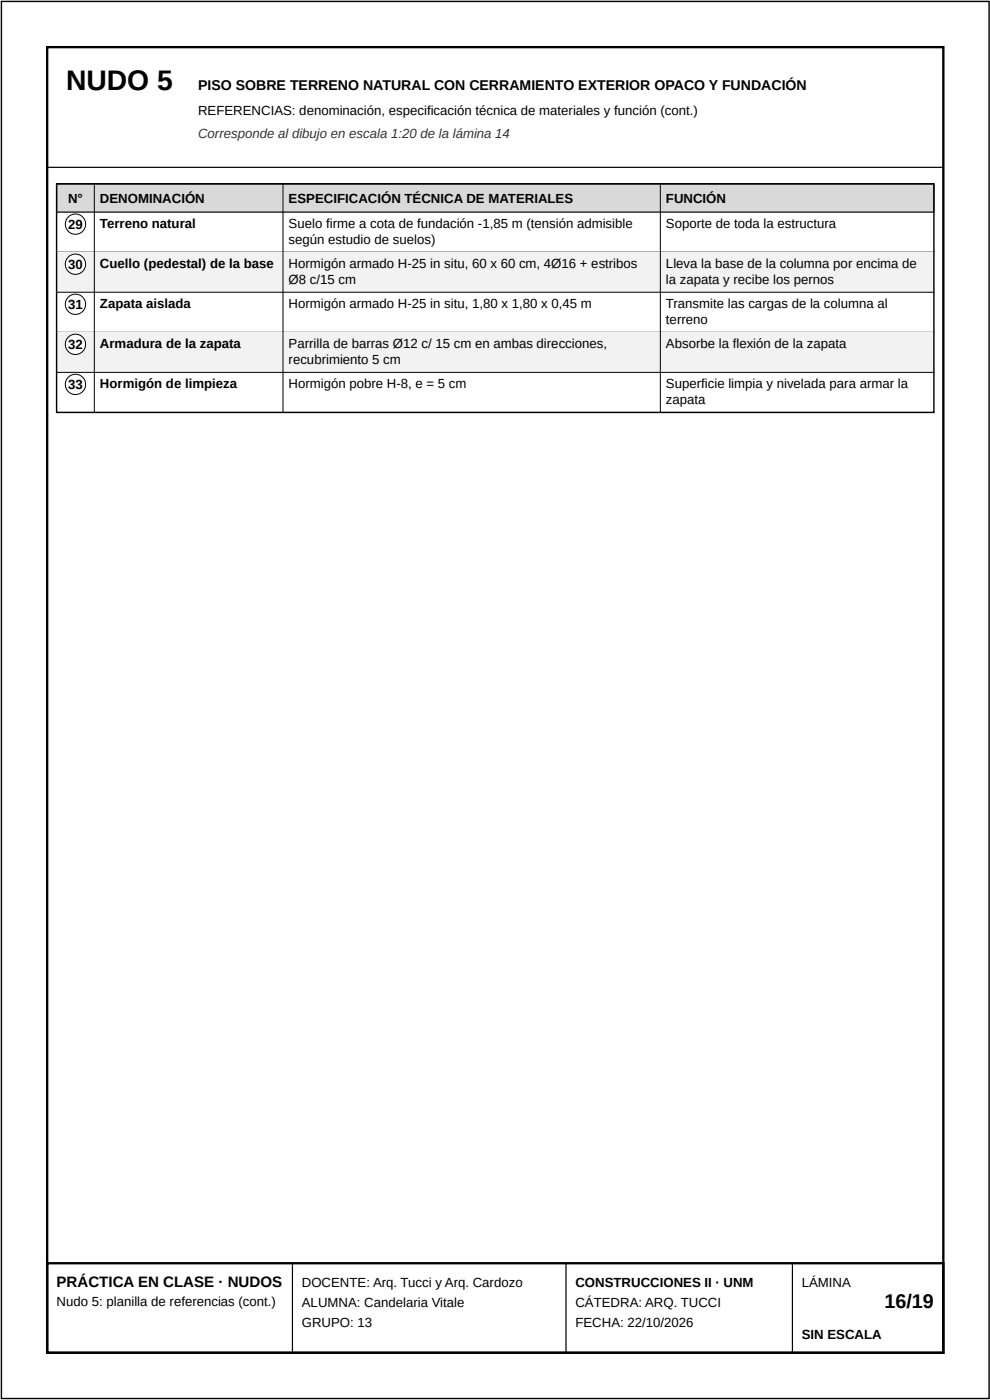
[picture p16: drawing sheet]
<svg xmlns="http://www.w3.org/2000/svg" width="210mm" height="297mm" viewBox="0 0 210 297" stroke-linecap="round" stroke-linejoin="round" font-family="sans-serif">
<defs><g id="words">
<text font-size="6" x="14" y="19">NUDO 5</text>
<text font-size="4.2" x="187.5" y="277.6">16/19</text>
<text font-size="3.2" x="12" y="273">PRÁCTICA EN CLASE · NUDOS</text>
<text font-size="3" x="42" y="19">PISO SOBRE TERRENO NATURAL CON CERRAMIENTO EXTERIOR OPACO Y FUNDACIÓN</text>
<g font-size="2.8">
<text x="42" y="24.5">REFERENCIAS: denominación, especificación técnica de materiales y función (cont.)</text>
<text x="14.4" y="43">N°</text>
<text x="21.2" y="43">DENOMINACIÓN</text>
<text x="61.2" y="43">ESPECIFICACIÓN TÉCNICA DE MATERIALES</text>
<text x="141.2" y="43">FUNCIÓN</text>
<text x="14.4" y="48.5">29</text>
<text x="21.2" y="48.3">Terreno natural</text>
<text x="61.2" y="48.3">Suelo firme a cota de fundación -1,85 m (tensión admisible</text>
<text x="61.2" y="51.7">según estudio de suelos)</text>
<text x="141.2" y="48.3">Soporte de toda la estructura</text>
<text x="14.4" y="57">30</text>
<text x="21.2" y="56.8">Cuello (pedestal) de la base</text>
<text x="61.2" y="56.8">Hormigón armado H-25 in situ, 60 x 60 cm, 4Ø16 + estribos</text>
<text x="141.2" y="56.8">Lleva la base de la columna por encima de</text>
<text x="14.4" y="65.5">31</text>
<text x="21.2" y="65.3">Zapata aislada</text>
<text x="61.2" y="60.2">Ø8 c/15 cm</text>
<text x="61.2" y="65.3">Hormigón armado H-25 in situ, 1,80 x 1,80 x 0,45 m</text>
<text x="141.2" y="60.2">la zapata y recibe los pernos</text>
<text x="141.2" y="65.3">Transmite las cargas de la columna al</text>
<text x="141.2" y="68.7">terreno</text>
<text x="14.4" y="74">32</text>
<text x="21.2" y="73.8">Armadura de la zapata</text>
<text x="61.2" y="73.8">Parrilla de barras Ø12 c/ 15 cm en ambas direcciones,</text>
<text x="61.2" y="77.2">recubrimiento 5 cm</text>
<text x="141.2" y="73.8">Absorbe la flexión de la zapata</text>
<text x="14.4" y="82.5">33</text>
<text x="21.2" y="82.3">Hormigón de limpieza</text>
<text x="61.2" y="82.3">Hormigón pobre H-8, e = 5 cm</text>
<text x="141.2" y="82.3">Superficie limpia y nivelada para armar la</text>
<text x="141.2" y="85.7">zapata</text>
<text x="64" y="273">DOCENTE: Arq. Tucci y Arq. Cardozo</text>
<text x="122" y="273">CONSTRUCCIONES II · UNM</text>
<text x="170" y="273">LÁMINA</text>
<text x="12" y="277">Nudo 5: planilla de referencias (cont.)</text>
<text x="64" y="277.3">ALUMNA: Candelaria Vitale</text>
<text x="64" y="281.6">GRUPO: 13</text>
<text x="122" y="277.3">CÁTEDRA: ARQ. TUCCI</text>
<text x="122" y="281.6">FECHA: 22/10/2026</text>
<text x="170" y="284">SIN ESCALA</text>
</g>
<text font-size="2.8" fill="#333" x="42" y="29.3">Corresponde al dibujo en escala 1:20 de la lámina 14</text>
</g></defs>
<path d="M10 35.5h190" fill="none" stroke="#000" stroke-width=".25"/>
<path d="M12 39h186v6h-186z" fill="#d9d9d9"/>
<path d="M12 39h186v6h-186z" fill="none" stroke="#000" stroke-width=".25"/>
<circle cx="16" cy="47.6" r="2.15" fill="#fff"/>
<g fill="none" stroke="#000" stroke-width=".21">
<path d="M12 53.5h186"/>
<circle cx="16" cy="47.6" r="2.15"/>
</g>
<path d="M12 53.5h186v8.5h-186z" fill="#f2f2f2"/>
<circle cx="16" cy="56.1" r="2.15" fill="#fff"/>
<g fill="none" stroke="#000" stroke-width=".21">
<path d="M12 62h186"/>
<circle cx="16" cy="56.1" r="2.15"/>
</g>
<circle cx="16" cy="64.6" r="2.15" fill="#fff"/>
<g fill="none" stroke="#000" stroke-width=".21">
<path d="M12 70.5h186"/>
<circle cx="16" cy="64.6" r="2.15"/>
</g>
<path d="M12 70.5h186v8.5h-186z" fill="#f2f2f2"/>
<circle cx="16" cy="73.1" r="2.15" fill="#fff"/>
<g fill="none" stroke="#000" stroke-width=".21">
<path d="M12 79h186"/>
<circle cx="16" cy="73.1" r="2.15"/>
</g>
<circle cx="16" cy="81.6" r="2.15" fill="#fff"/>
<g fill="none" stroke="#000" stroke-width=".21">
<path d="M20 39v48.5M60 39v48.5M140 39v48.5M12 87.5h186"/>
<circle cx="16" cy="81.6" r="2.15"/>
</g>
<path d="M.3 .3h209.4v296.4h-209.4zM12 39h186v48.5h-186z" fill="none" stroke="#000" stroke-width=".3"/>
<path d="M10 10h190v277h-190zM10 268h190v19h-190z" fill="none" stroke="#000" stroke-width=".5"/>
<path d="M62 268v19M120 268v19M168 268v19" fill="none" stroke="#000" stroke-width=".25"/>
<use href="#words"/>
</svg>
